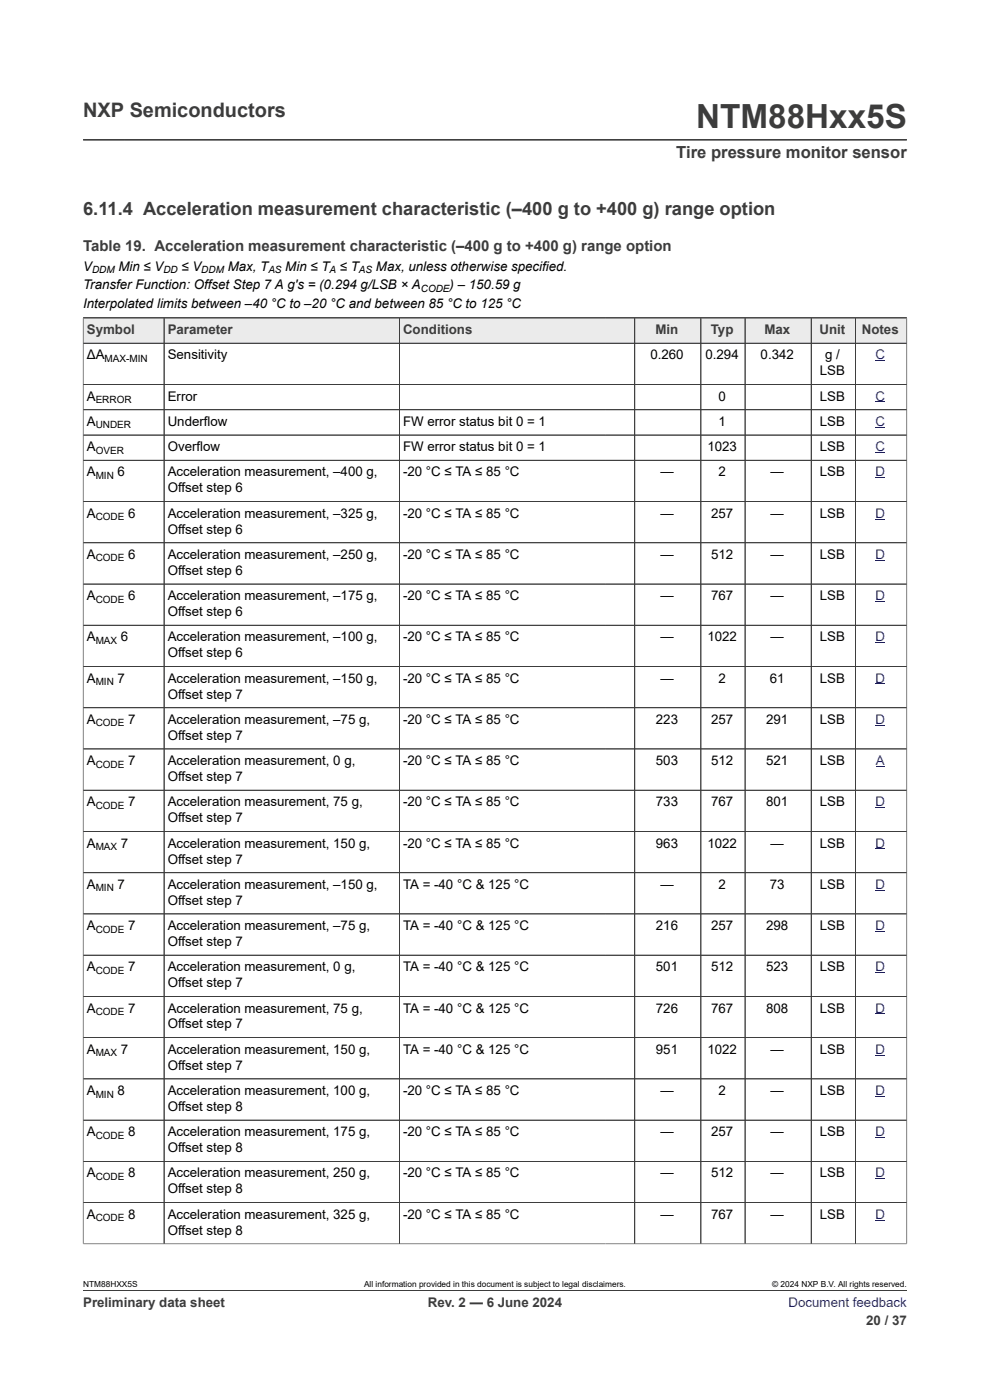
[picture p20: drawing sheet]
<svg xmlns="http://www.w3.org/2000/svg" width="210mm" height="297mm" viewBox="0 0 210 297" stroke-linecap="round" stroke-linejoin="round" font-family="sans-serif">
<defs><g id="words">
<text font-size="7.1" fill="#3c3c3c" x="147.7" y="27.2">NTM88Hxx5S</text>
<text font-size="4.2" fill="#3c3c3c" x="17.6" y="24.8">NXP Semiconductors</text>
<text font-size="3.9" fill="#3c3c3c" x="17.6" y="45.7">6.11.4 Acceleration measurement characteristic (–400 g to +400 g) range option</text>
<text font-size="3.5" fill="#3c3c3c" x="143.5" y="33.5">Tire pressure monitor sensor</text>
<text font-size="3.2" fill="#3c3c3c" x="17.6" y="53.2">Table 19. Acceleration measurement characteristic (–400 g to +400 g) range option</text>
<g font-size="2.8">
<text x="17.6" y="57.5">V</text>
<text x="25.1" y="57.5">Min ≤ V</text>
<text x="38.5" y="57.5">≤ V</text>
<text x="48.3" y="57.5">Max, T</text>
<text x="60.5" y="57.5">Min ≤ T ≤ T</text>
<text x="79.7" y="57.5">Max, unless otherwise specified.</text>
<text x="17.6" y="61.4">Transfer Function: Offset Step 7 A g's = (0.294 g/LSB × A</text>
<text x="17.6" y="65.4">Interpolated limits between –40 °C to –20 °C and between 85 °C to 125 °C</text>
<text x="95.4" y="61.4">) – 150.59 g</text>
<text x="18.4" y="76.2">ΔA</text>
<text x="35.6" y="76.2">Sensitivity</text>
<text x="138" y="76.2">0.260</text>
<text x="149.7" y="76.2">0.294</text>
<text x="161.4" y="76.2">0.342</text>
<text x="175" y="76.2">g /</text>
<text x="173.9" y="79.6">LSB</text>
<text x="18.4" y="85">A</text>
<text x="35.6" y="85">Error</text>
<text x="152.4" y="85">0</text>
<text x="173.9" y="85">LSB</text>
<text x="18.4" y="90.3">A</text>
<text x="18.4" y="95.7">A</text>
<text x="35.6" y="90.3">Underflow</text>
<text x="35.6" y="95.7">Overflow</text>
<text x="85.5" y="90.3">FW error status bit 0 = 1</text>
<text x="85.5" y="95.7">FW error status bit 0 = 1</text>
<text x="150" y="95.7">1023</text>
<text x="152.4" y="90.3">1</text>
<text x="173.9" y="90.3">LSB</text>
<text x="173.9" y="95.7">LSB</text>
<text x="18.4" y="101.1">A</text>
<text x="25" y="101.1">6</text>
<text x="35.6" y="101.1">Acceleration measurement, –400 g,</text>
<text x="85.5" y="101.1">-20 °C ≤ TA ≤ 85 °C</text>
<text x="140.1" y="101.1">—</text>
<text x="152.4" y="101.1">2</text>
<text x="163.5" y="101.1">—</text>
<text x="173.9" y="101.1">LSB</text>
<text x="35.6" y="104.4">Offset step 6</text>
<text x="18.4" y="109.8">A</text>
<text x="27.2" y="109.8">6</text>
<text x="35.6" y="109.8">Acceleration measurement, –325 g,</text>
<text x="35.6" y="113.2">Offset step 6</text>
<text x="85.5" y="109.8">-20 °C ≤ TA ≤ 85 °C</text>
<text x="140.1" y="109.8">—</text>
<text x="150.8" y="109.8">257</text>
<text x="163.5" y="109.8">—</text>
<text x="173.9" y="109.8">LSB</text>
<text x="18.4" y="118.6">A</text>
<text x="27.2" y="118.6">6</text>
<text x="35.6" y="118.6">Acceleration measurement, –250 g,</text>
<text x="85.5" y="118.6">-20 °C ≤ TA ≤ 85 °C</text>
<text x="140.1" y="118.6">—</text>
<text x="150.8" y="118.6">512</text>
<text x="163.5" y="118.6">—</text>
<text x="173.9" y="118.6">LSB</text>
<text x="35.6" y="121.9">Offset step 6</text>
<text x="18.4" y="127.3">A</text>
<text x="27.2" y="127.3">6</text>
<text x="35.6" y="127.3">Acceleration measurement, –175 g,</text>
<text x="35.6" y="130.7">Offset step 6</text>
<text x="85.5" y="127.3">-20 °C ≤ TA ≤ 85 °C</text>
<text x="140.1" y="127.3">—</text>
<text x="150.8" y="127.3">767</text>
<text x="163.5" y="127.3">—</text>
<text x="173.9" y="127.3">LSB</text>
<text x="18.4" y="136.1">A</text>
<text x="25.7" y="136.1">6</text>
<text x="35.6" y="136.1">Acceleration measurement, –100 g,</text>
<text x="85.5" y="136.1">-20 °C ≤ TA ≤ 85 °C</text>
<text x="140.1" y="136.1">—</text>
<text x="150" y="136.1">1022</text>
<text x="163.5" y="136.1">—</text>
<text x="173.9" y="136.1">LSB</text>
<text x="35.6" y="139.4">Offset step 6</text>
<text x="18.4" y="144.8">A</text>
<text x="25" y="144.8">7</text>
<text x="35.6" y="144.8">Acceleration measurement, –150 g,</text>
<text x="35.6" y="148.2">Offset step 7</text>
<text x="85.5" y="144.8">-20 °C ≤ TA ≤ 85 °C</text>
<text x="140.1" y="144.8">—</text>
<text x="152.4" y="144.8">2</text>
<text x="163.3" y="144.8">61</text>
<text x="173.9" y="144.8">LSB</text>
<text x="18.4" y="153.6">A</text>
<text x="27.2" y="153.6">7</text>
<text x="35.6" y="153.6">Acceleration measurement, –75 g,</text>
<text x="85.5" y="153.6">-20 °C ≤ TA ≤ 85 °C</text>
<text x="139.1" y="153.6">223</text>
<text x="150.8" y="153.6">257</text>
<text x="162.5" y="153.6">291</text>
<text x="173.9" y="153.6">LSB</text>
<text x="35.6" y="156.9">Offset step 7</text>
<text x="18.4" y="162.3">A</text>
<text x="27.2" y="162.3">7</text>
<text x="35.6" y="162.3">Acceleration measurement, 0 g,</text>
<text x="35.6" y="165.7">Offset step 7</text>
<text x="85.5" y="162.3">-20 °C ≤ TA ≤ 85 °C</text>
<text x="139.1" y="162.3">503</text>
<text x="150.8" y="162.3">512</text>
<text x="162.5" y="162.3">521</text>
<text x="173.9" y="162.3">LSB</text>
<text x="18.4" y="171.1">A</text>
<text x="27.2" y="171.1">7</text>
<text x="35.6" y="171.1">Acceleration measurement, 75 g,</text>
<text x="85.5" y="171.1">-20 °C ≤ TA ≤ 85 °C</text>
<text x="139.1" y="171.1">733</text>
<text x="150.8" y="171.1">767</text>
<text x="162.5" y="171.1">801</text>
<text x="173.9" y="171.1">LSB</text>
<text x="18.4" y="179.8">A</text>
<text x="25.7" y="179.8">7</text>
<text x="35.6" y="174.4">Offset step 7</text>
<text x="35.6" y="179.8">Acceleration measurement, 150 g,</text>
<text x="85.5" y="179.8">-20 °C ≤ TA ≤ 85 °C</text>
<text x="139.1" y="179.8">963</text>
<text x="150" y="179.8">1022</text>
<text x="163.5" y="179.8">—</text>
<text x="173.9" y="179.8">LSB</text>
<text x="35.6" y="183.2">Offset step 7</text>
<text x="18.4" y="188.5">A</text>
<text x="25" y="188.5">7</text>
<text x="35.6" y="188.5">Acceleration measurement, –150 g,</text>
<text x="35.6" y="191.9">Offset step 7</text>
<text x="85.5" y="188.5">TA = -40 °C &amp; 125 °C</text>
<text x="140.1" y="188.5">—</text>
<text x="152.4" y="188.5">2</text>
<text x="163.3" y="188.5">73</text>
<text x="173.9" y="188.5">LSB</text>
<text x="18.4" y="197.3">A</text>
<text x="27.2" y="197.3">7</text>
<text x="35.6" y="197.3">Acceleration measurement, –75 g,</text>
<text x="85.5" y="197.3">TA = -40 °C &amp; 125 °C</text>
<text x="139.1" y="197.3">216</text>
<text x="150.8" y="197.3">257</text>
<text x="162.5" y="197.3">298</text>
<text x="173.9" y="197.3">LSB</text>
<text x="35.6" y="200.7">Offset step 7</text>
<text x="18.4" y="206">A</text>
<text x="27.2" y="206">7</text>
<text x="35.6" y="206">Acceleration measurement, 0 g,</text>
<text x="35.6" y="209.4">Offset step 7</text>
<text x="85.5" y="206">TA = -40 °C &amp; 125 °C</text>
<text x="139.1" y="206">501</text>
<text x="150.8" y="206">512</text>
<text x="162.5" y="206">523</text>
<text x="173.9" y="206">LSB</text>
<text x="18.4" y="214.8">A</text>
<text x="27.2" y="214.8">7</text>
<text x="35.6" y="214.8">Acceleration measurement, 75 g,</text>
<text x="85.5" y="214.8">TA = -40 °C &amp; 125 °C</text>
<text x="139.1" y="214.8">726</text>
<text x="150.8" y="214.8">767</text>
<text x="162.5" y="214.8">808</text>
<text x="173.9" y="214.8">LSB</text>
<text x="35.6" y="218.2">Offset step 7</text>
<text x="18.4" y="223.5">A</text>
<text x="25.7" y="223.5">7</text>
<text x="35.6" y="223.5">Acceleration measurement, 150 g,</text>
<text x="35.6" y="226.9">Offset step 7</text>
<text x="85.5" y="223.5">TA = -40 °C &amp; 125 °C</text>
<text x="139.1" y="223.5">951</text>
<text x="150" y="223.5">1022</text>
<text x="163.5" y="223.5">—</text>
<text x="173.9" y="223.5">LSB</text>
<text x="18.4" y="232.3">A</text>
<text x="25" y="232.3">8</text>
<text x="35.6" y="232.3">Acceleration measurement, 100 g,</text>
<text x="85.5" y="232.3">-20 °C ≤ TA ≤ 85 °C</text>
<text x="140.1" y="232.3">—</text>
<text x="152.4" y="232.3">2</text>
<text x="163.5" y="232.3">—</text>
<text x="173.9" y="232.3">LSB</text>
<text x="35.6" y="235.7">Offset step 8</text>
<text x="18.4" y="241">A</text>
<text x="27.2" y="241">8</text>
<text x="35.6" y="241">Acceleration measurement, 175 g,</text>
<text x="35.6" y="244.4">Offset step 8</text>
<text x="85.5" y="241">-20 °C ≤ TA ≤ 85 °C</text>
<text x="140.1" y="241">—</text>
<text x="150.8" y="241">257</text>
<text x="163.5" y="241">—</text>
<text x="173.9" y="241">LSB</text>
<text x="18.4" y="249.8">A</text>
<text x="27.2" y="249.8">8</text>
<text x="35.6" y="249.8">Acceleration measurement, 250 g,</text>
<text x="85.5" y="249.8">-20 °C ≤ TA ≤ 85 °C</text>
<text x="140.1" y="249.8">—</text>
<text x="150.8" y="249.8">512</text>
<text x="163.5" y="249.8">—</text>
<text x="173.9" y="249.8">LSB</text>
<text x="35.6" y="253.2">Offset step 8</text>
<text x="18.4" y="258.5">A</text>
<text x="27.2" y="258.5">8</text>
<text x="35.6" y="258.5">Acceleration measurement, 325 g,</text>
<text x="35.6" y="261.9">Offset step 8</text>
<text x="85.5" y="258.5">-20 °C ≤ TA ≤ 85 °C</text>
<text x="140.1" y="258.5">—</text>
<text x="150.8" y="258.5">767</text>
<text x="163.5" y="258.5">—</text>
<text x="173.9" y="258.5">LSB</text>
</g>
<g font-size="2.8" fill="#3c3c3c">
<text x="18.4" y="70.9">Symbol</text>
<text x="35.6" y="70.9">Parameter</text>
<text x="85.5" y="70.9">Conditions</text>
<text x="139.1" y="70.9">Min</text>
<text x="150.8" y="70.9">Typ</text>
<text x="162.1" y="70.9">Max</text>
<text x="173.8" y="70.9">Unit</text>
<text x="182.8" y="70.9">Notes</text>
<text x="17.6" y="277.3">Preliminary data sheet</text>
<text x="90.8" y="277.3">Rev. 2 — 6 June 2024</text>
<text x="183.7" y="281">20 / 37</text>
</g>
<g font-size="2.8" fill="#00f">
<text x="185.7" y="76.2">C</text>
<text x="185.7" y="85">C</text>
<text x="185.7" y="90.3">C</text>
<text x="185.7" y="95.7">C</text>
<text x="185.7" y="101.1">D</text>
<text x="185.7" y="109.8">D</text>
<text x="185.7" y="118.6">D</text>
<text x="185.7" y="127.3">D</text>
<text x="185.7" y="136.1">D</text>
<text x="185.7" y="144.8">D</text>
<text x="185.7" y="153.6">D</text>
<text x="185.8" y="162.3">A</text>
<text x="185.7" y="171.1">D</text>
<text x="185.7" y="179.8">D</text>
<text x="185.7" y="188.5">D</text>
<text x="185.7" y="197.3">D</text>
<text x="185.7" y="206">D</text>
<text x="185.7" y="214.8">D</text>
<text x="185.7" y="223.5">D</text>
<text x="185.7" y="232.3">D</text>
<text x="185.7" y="241">D</text>
<text x="185.7" y="249.8">D</text>
<text x="185.7" y="258.5">D</text>
<text x="167.3" y="277.3">Document feedback</text>
</g>
<g font-size="2.1">
<text x="19.5" y="58">DDM</text>
<text x="34.7" y="58">DD</text>
<text x="42.7" y="58">DDM</text>
<text x="56.9" y="58">AS</text>
<text x="69.9" y="58">A</text>
<text x="76.1" y="58">AS</text>
<text x="89.3" y="62">CODE</text>
<text x="22.2" y="76.8">MAX-MIN</text>
<text x="20.3" y="85.5">ERROR</text>
<text x="20.3" y="90.9">UNDER</text>
<text x="20.3" y="96.2">OVER</text>
<text x="20.3" y="101.6">MIN</text>
<text x="20.3" y="110.4">CODE</text>
<text x="20.3" y="119.1">CODE</text>
<text x="20.3" y="127.9">CODE</text>
<text x="20.3" y="136.6">MAX</text>
<text x="20.3" y="145.4">MIN</text>
<text x="20.3" y="154.1">CODE</text>
<text x="20.3" y="162.9">CODE</text>
<text x="20.3" y="171.6">CODE</text>
<text x="20.3" y="180.3">MAX</text>
<text x="20.3" y="189.1">MIN</text>
<text x="20.3" y="197.8">CODE</text>
<text x="20.3" y="206.6">CODE</text>
<text x="20.3" y="215.3">CODE</text>
<text x="20.3" y="224.1">MAX</text>
<text x="20.3" y="232.8">MIN</text>
<text x="20.3" y="241.6">CODE</text>
<text x="20.3" y="250.3">CODE</text>
<text x="20.3" y="259.1">CODE</text>
</g>
<g font-size="1.8">
<text x="17.6" y="273.1">NTM88HXX5S</text>
<text x="77.2" y="273.1">All information provided in this document is subject to legal disclaimers.</text>
<text x="163.8" y="273.1">© 2024 NXP B.V. All rights reserved.</text>
</g>
</g></defs>
<path d="M17.6 29.7h174.8M17.6 67.5h174.8" fill="none" stroke="#3c3c3c" stroke-width=".21"/>
<path d="M17.7 67.5h17v5.2h-17z" fill="#ebebeb"/>
<path d="M17.6 67.5h17.2v5.3h-17.2z" fill="none" stroke="#3c3c3c" stroke-width=".21"/>
<path d="M34.9 67.5h49.7v5.2h-49.7z" fill="#ebebeb"/>
<path d="M34.8 67.5h49.9v5.3h-49.9z" fill="none" stroke="#3c3c3c" stroke-width=".21"/>
<path d="M84.8 67.5h43.6v5.2h-43.6z" fill="#ebebeb"/>
<path d="M128.4 67.5h-43.7v5.3h43.7" fill="none" stroke="#3c3c3c" stroke-width=".21"/>
<path d="M128.4 67.5h6.2v5.2h-6.2z" fill="#ebebeb"/>
<path d="M128.4 67.5h6.2v5.3h-6.2" fill="none" stroke="#3c3c3c" stroke-width=".21"/>
<path d="M134.7 67.5h13.9v5.2h-13.9z" fill="#ebebeb"/>
<path d="M134.6 67.5h14.1v5.3h-14.1z" fill="none" stroke="#3c3c3c" stroke-width=".21"/>
<path d="M148.7 67.5h9.3v5.2h-9.3z" fill="#ebebeb"/>
<path d="M148.7 67.5h9.3v5.3h-9.3z" fill="none" stroke="#3c3c3c" stroke-width=".21"/>
<path d="M158.1 67.5h13.9v5.2h-13.9z" fill="#ebebeb"/>
<path d="M158 67.5h14.1v5.3h-14.1z" fill="none" stroke="#3c3c3c" stroke-width=".21"/>
<path d="M172.1 67.5h9.3v5.2h-9.3z" fill="#ebebeb"/>
<path d="M172.1 67.5h9.3v5.3h-9.3z" fill="none" stroke="#3c3c3c" stroke-width=".21"/>
<path d="M181.5 67.5h10.8v5.2h-10.8z" fill="#ebebeb"/>
<g fill="none" stroke="#3c3c3c" stroke-width=".21">
<path d="M34.8 72.8v94.8M84.7 72.8v94.8M134.6 72.8v94.8M148.7 72.8v94.8M158 72.8v94.8M172.1 72.8v94.8M192.4 72.8h-174.8v94.8h174.8v-100.1h-11v100.1M17.6 81.6h174.8M17.6 86.9h174.8M17.6 92.3h174.8M17.6 97.6h174.8M17.6 106.4h174.8"/>
<path d="M17.6 115.1h174.8M17.6 123.9h174.8M17.6 132.6h174.8M17.6 141.4h174.8M17.6 150.1h174.8M17.6 158.9h174.8"/>
</g>
<path d="M185.7 76.5h2M185.7 85.3h2M185.7 90.6h2M185.7 96h2M185.7 101.4h2M185.7 110.1h2M185.7 118.9h2M185.7 127.6h2M185.7 136.4h2M185.7 145.1h2M185.7 153.9h2" fill="none" stroke="#00f" stroke-width=".21"/>
<path d="M185.8 162.6h1.9z" fill="#00f"/>
<g fill="none" stroke="#3c3c3c" stroke-width=".21">
<path d="M17.6 67.5v196.4M17.6 67.5h174.8M17.7 72.8h174.6M34.8 67.5v196.4M84.7 67.5v196.4M134.6 67.5v196.4M148.7 67.5v196.4M158 67.5v196.4M172.1 67.5v196.4M181.4 67.5v196.4M192.4 67.5v196.4M17.7 81.6h174.6"/>
<path d="M17.7 86.9h174.6M17.7 92.3h174.6M17.7 97.6h174.6M17.7 106.4h174.6M17.7 115.1h174.6M17.7 132.6h174.6M192.3 123.9h-174.6M17.7 141.4h174.6M17.7 150.1h174.6M17.7 158.9h174.6M17.6 167.6h174.8M17.6 176.4h174.8"/>
<path d="M17.6 185.1h174.8M17.6 193.9h174.8M17.6 202.6h174.8M17.6 211.4h174.8M17.6 220.1h174.8M17.6 228.9h174.8M17.6 237.6h174.8M17.6 246.4h174.8M17.6 255.1h174.8M17.6 263.9h174.8M17.6 273.8h174.8"/>
</g>
<path d="M185.7 171.3h2M185.7 180.1h2M185.7 188.8h2M185.7 197.6h2M185.7 206.3h2M185.7 215.1h2M185.7 223.8h2M185.7 232.6h2M185.7 241.3h2M185.7 250.1h2M185.7 258.8h2" fill="none" stroke="#00f" stroke-width=".21"/>
<use href="#words"/>
</svg>
